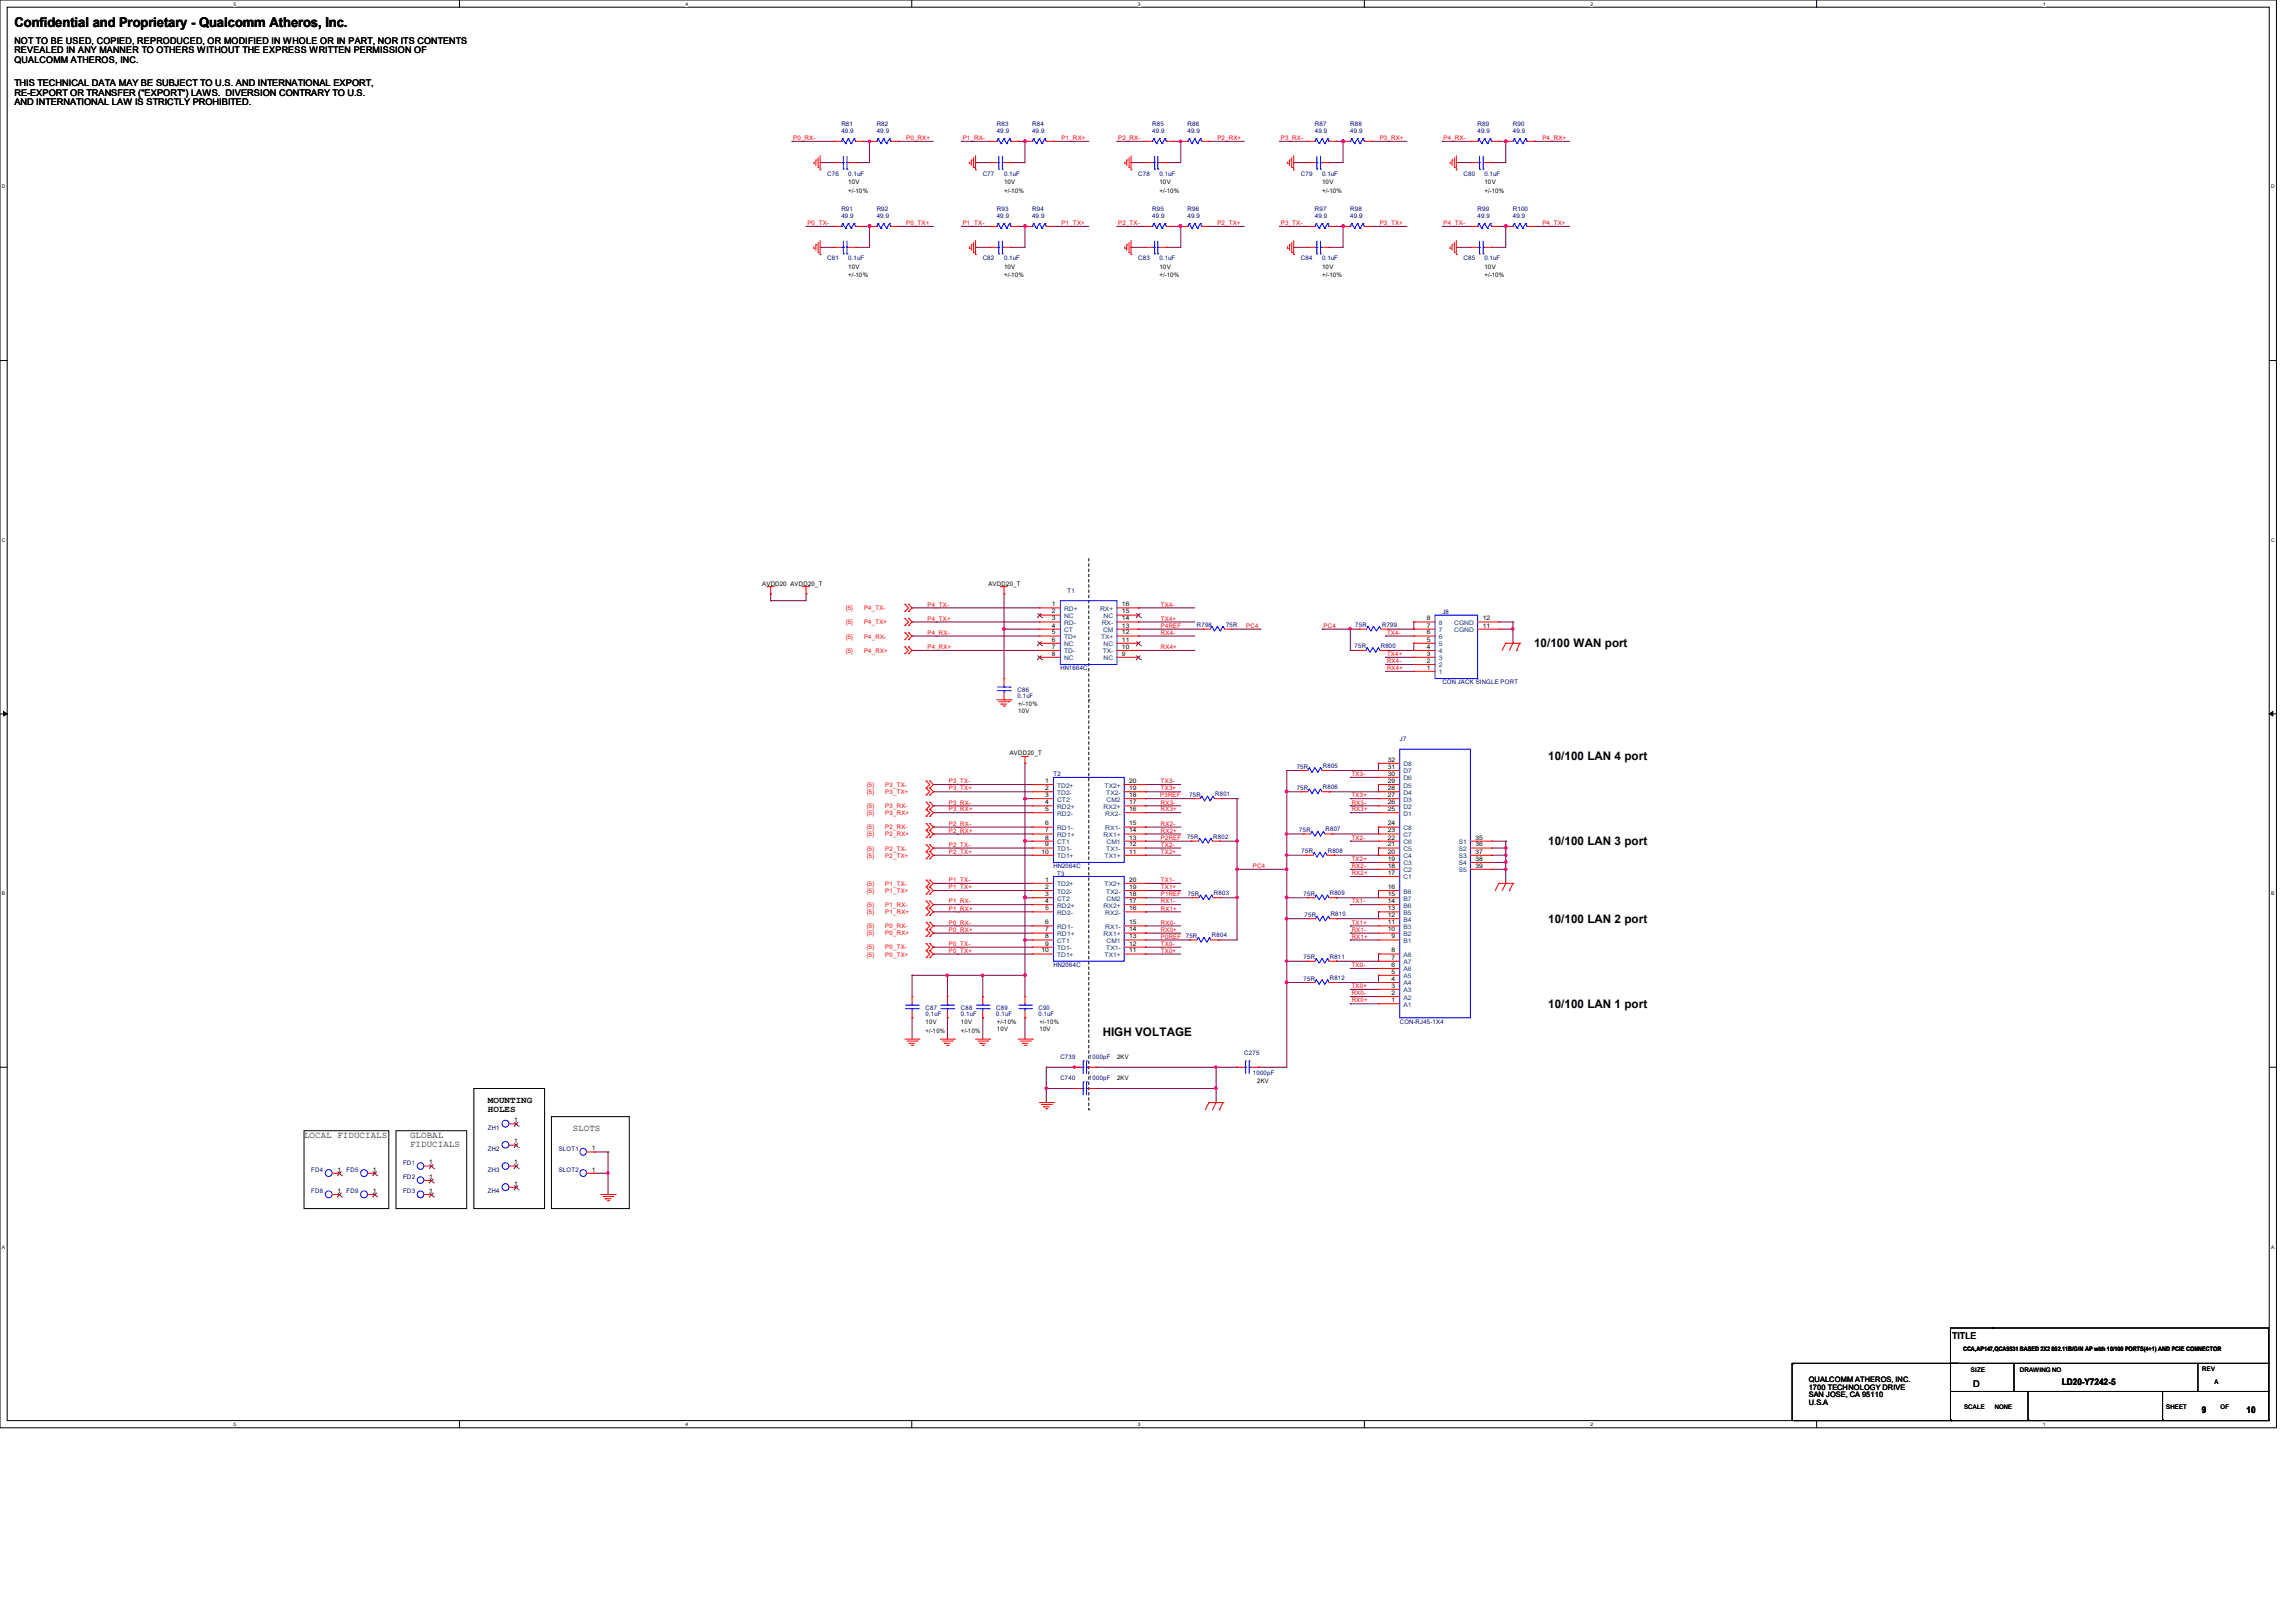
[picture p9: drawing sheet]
<svg xmlns="http://www.w3.org/2000/svg" width="297mm" height="210mm" viewBox="0 0 297 210" stroke-linecap="round" stroke-linejoin="round" font-family="sans-serif">
<defs><g id="words">
<text font-size="1.7" x="1.9" y="3.5">Confidential and Proprietary - Qualcomm Atheros, Inc.</text>
<g font-size="1.5">
<text x="198.5" y="83.7">10/100 WAN port</text>
<text x="200.3" y="98.4">10/100 LAN 4 port</text>
<text x="200.3" y="109.3">10/100 LAN 3 port</text>
<text x="200.3" y="119.4">10/100 LAN 2 port</text>
<text x="200.3" y="130.4">10/100 LAN 1 port</text>
<text x="142.7" y="134">HIGH VOLTAGE</text>
</g>
<g font-size="1.2">
<text x="1.9" y="5.7">NOT TO BE USED, COPIED, REPRODUCED, OR MODIFIED IN WHOLE OR IN PART, NOR ITS CONTENTS</text>
<text x="1.9" y="6.9">REVEALED IN ANY MANNER TO OTHERS WITHOUT THE EXPRESS WRITTEN PERMISSION OF</text>
<text x="1.9" y="8.1">QUALCOMM ATHEROS, INC.</text>
<text x="1.9" y="11.2">THIS TECHNICAL DATA MAY BE SUBJECT TO U.S. AND INTERNATIONAL EXPORT,</text>
<text x="1.9" y="12.4">RE-EXPORT OR TRANSFER (&quot;EXPORT&quot;) LAWS. DIVERSION CONTRARY TO U.S.</text>
<text x="1.9" y="13.6">AND INTERNATIONAL LAW IS STRICTLY PROHIBITED.</text>
<text x="63.1" y="142.7">MOUNTING</text>
<text x="63.1" y="143.9">HOLES</text>
<text x="39.3" y="147.3">LOCAL FIDUCIALS</text>
<text x="53" y="147.3">GLOBAL</text>
<text x="53" y="148.5">FIDUCIALS</text>
<text x="74.1" y="146.4">SLOTS</text>
<text x="252.5" y="173.3">TITLE</text>
<text x="255.2" y="179.4">D</text>
<text x="266.7" y="179.2">LD20-Y7242-5</text>
<text x="284.8" y="182.8">9</text>
<text x="290.6" y="182.8">10</text>
</g>
<g font-size="1">
<text x="234" y="178.8">QUALCOMM ATHEROS, INC.</text>
<text x="234" y="179.8">1700 TECHNOLOGY DRIVE</text>
<text x="234" y="180.8">SAN JOSE, CA 95110</text>
<text x="234" y="181.8">U.S.A</text>
</g>
<g font-size=".8" fill="#000080">
<text x="108.8" y="16.3">R81</text>
<text x="108.8" y="17.2">49.9</text>
<text x="113.4" y="16.3">R82</text>
<text x="113.4" y="17.2">49.9</text>
<text x="128.9" y="16.3">R83</text>
<text x="128.9" y="17.2">49.9</text>
<text x="133.5" y="16.3">R84</text>
<text x="133.5" y="17.2">49.9</text>
<text x="149.1" y="16.3">R85</text>
<text x="149.1" y="17.2">49.9</text>
<text x="153.6" y="16.3">R86</text>
<text x="153.6" y="17.2">49.9</text>
<text x="170.1" y="16.3">R87</text>
<text x="170.1" y="17.2">49.9</text>
<text x="174.7" y="16.3">R88</text>
<text x="174.7" y="17.2">49.9</text>
<text x="191.1" y="16.3">R89</text>
<text x="191.1" y="17.2">49.9</text>
<text x="195.7" y="16.3">R90</text>
<text x="195.7" y="17.2">49.9</text>
<text x="107" y="22.7">C76</text>
<text x="109.7" y="22.7">0.1uF</text>
<text x="127.1" y="22.7">C77</text>
<text x="129.9" y="22.7">0.1uF</text>
<text x="147.2" y="22.7">C78</text>
<text x="150" y="22.7">0.1uF</text>
<text x="168.3" y="22.7">C79</text>
<text x="171" y="22.7">0.1uF</text>
<text x="189.3" y="22.7">C80</text>
<text x="192" y="22.7">0.1uF</text>
<text x="108.8" y="27.3">R91</text>
<text x="108.8" y="28.2">49.9</text>
<text x="113.4" y="27.3">R92</text>
<text x="113.4" y="28.2">49.9</text>
<text x="128.9" y="27.3">R93</text>
<text x="128.9" y="28.2">49.9</text>
<text x="133.5" y="27.3">R94</text>
<text x="133.5" y="28.2">49.9</text>
<text x="149.1" y="27.3">R95</text>
<text x="149.1" y="28.2">49.9</text>
<text x="153.6" y="27.3">R96</text>
<text x="153.6" y="28.2">49.9</text>
<text x="170.1" y="27.3">R97</text>
<text x="170.1" y="28.2">49.9</text>
<text x="174.7" y="27.3">R98</text>
<text x="174.7" y="28.2">49.9</text>
<text x="191.1" y="27.3">R99</text>
<text x="191.1" y="28.2">49.9</text>
<text x="195.7" y="27.3">R100</text>
<text x="195.7" y="28.2">49.9</text>
<text x="107" y="33.7">C81</text>
<text x="109.7" y="33.7">0.1uF</text>
<text x="127.1" y="33.7">C82</text>
<text x="129.9" y="33.7">0.1uF</text>
<text x="147.2" y="33.7">C83</text>
<text x="150" y="33.7">0.1uF</text>
<text x="168.3" y="33.7">C84</text>
<text x="171" y="33.7">0.1uF</text>
<text x="189.3" y="33.7">C85</text>
<text x="192" y="33.7">0.1uF</text>
<text x="138.1" y="76.7">T1</text>
<text x="154.8" y="81.1">R798</text>
<text x="158.6" y="81.2">75R</text>
<text x="175.2" y="83.9">75R</text>
<text x="175.3" y="81.1">75R</text>
<text x="178.6" y="83.8">R800</text>
<text x="178.8" y="81.2">R799</text>
<text x="186.6" y="79.4">J8</text>
<text x="131.6" y="89.5">C86</text>
<text x="137.2" y="86.7">HN1664C</text>
<text x="186.6" y="88.6">CON JACK SINGLE PORT</text>
<text x="131.6" y="90.3">0.1uF</text>
<text x="181.1" y="95.9">J7</text>
<text x="136.3" y="100.5">T2</text>
<text x="167.7" y="99.4">75R</text>
<text x="171.1" y="99.4">R805</text>
<text x="153.8" y="103.1">75R</text>
<text x="157.2" y="103">R801</text>
<text x="167.7" y="102.2">75R</text>
<text x="168.1" y="107.7">75R</text>
<text x="171.1" y="102.1">R806</text>
<text x="171.5" y="107.6">R807</text>
<text x="136.3" y="112.4">HN2064C</text>
<text x="136.7" y="113.3">T3</text>
<text x="153.6" y="108.6">75R</text>
<text x="156.9" y="108.5">R802</text>
<text x="168.4" y="110.4">75R</text>
<text x="171.8" y="110.3">R808</text>
<text x="153.6" y="115.9">75R</text>
<text x="157" y="115.8">R803</text>
<text x="168.6" y="115.9">75R</text>
<text x="168.8" y="118.7">75R</text>
<text x="172" y="115.8">R809</text>
<text x="172.1" y="118.5">R810</text>
<text x="136.3" y="125.1">HN2064C</text>
<text x="153.4" y="121.4">75R</text>
<text x="156.8" y="121.3">R804</text>
<text x="168.6" y="124.1">75R</text>
<text x="172" y="124">R811</text>
<text x="119.7" y="130.6">C87</text>
<text x="119.7" y="131.4">0.1uF</text>
<text x="124.3" y="130.6">C88</text>
<text x="124.3" y="131.4">0.1uF</text>
<text x="128.9" y="130.6">C89</text>
<text x="128.9" y="131.4">0.1uF</text>
<text x="134.3" y="130.6">C90</text>
<text x="134.3" y="131.4">0.1uF</text>
<text x="168.6" y="126.9">75R</text>
<text x="172" y="126.8">R812</text>
<text x="137.2" y="137">C739</text>
<text x="140.9" y="137">1000pF</text>
<text x="161" y="136.6">C275</text>
<text x="181.1" y="132.5">CON-RJ45-1X4</text>
<text x="137.2" y="139.8">C740</text>
<text x="140.9" y="139.8">1000pF</text>
<text x="162.1" y="139.1">1000pF</text>
<text x="63.1" y="148.9">ZH2</text>
<text x="63.1" y="146.2">ZH1</text>
<text x="72.3" y="148.9">SLOT1</text>
<text x="40.3" y="151.6">FD4</text>
<text x="40.3" y="154.4">FD8</text>
<text x="44.8" y="151.6">FD5</text>
<text x="44.8" y="154.4">FD9</text>
<text x="52.2" y="152.6">FD2</text>
<text x="52.2" y="154.4">FD3</text>
<text x="52.2" y="150.7">FD1</text>
<text x="63.1" y="154.4">ZH4</text>
<text x="63.1" y="151.6">ZH3</text>
<text x="72.3" y="151.6">SLOT2</text>
</g>
<g font-size=".8" fill="#f00">
<text x="102.6" y="18.1">P0_RX-</text>
<text x="117.2" y="18.1">P0_RX+</text>
<text x="124.5" y="18.1">P1_RX-</text>
<text x="137.3" y="18.1">P1_RX+</text>
<text x="144.7" y="18.1">P2_RX-</text>
<text x="157.5" y="18.1">P2_RX+</text>
<text x="165.7" y="18.1">P3_RX-</text>
<text x="178.5" y="18.1">P3_RX+</text>
<text x="186.7" y="18.1">P4_RX-</text>
<text x="199.5" y="18.1">P4_RX+</text>
<text x="104.4" y="29.1">P0_TX-</text>
<text x="117.2" y="29.1">P0_TX+</text>
<text x="124.5" y="29.1">P1_TX-</text>
<text x="137.3" y="29.1">P1_TX+</text>
<text x="144.7" y="29.1">P2_TX-</text>
<text x="157.5" y="29.1">P2_TX+</text>
<text x="165.7" y="29.1">P3_TX-</text>
<text x="178.5" y="29.1">P3_TX+</text>
<text x="186.7" y="29.1">P4_TX-</text>
<text x="199.5" y="29.1">P4_TX+</text>
<text x="109.4" y="82.6">{5}</text>
<text x="109.4" y="79">{5}</text>
<text x="109.4" y="80.8">{5}</text>
<text x="111.8" y="82.6">P4_RX-</text>
<text x="111.8" y="79">P4_TX-</text>
<text x="111.8" y="80.8">P4_TX+</text>
<text x="120" y="84">P4_RX+</text>
<text x="120" y="82.1">P4_RX-</text>
<text x="120" y="78.5">P4_TX-</text>
<text x="120" y="80.3">P4_TX+</text>
<text x="150.2" y="80.3">TX4+</text>
<text x="150.2" y="82.1">RX4-</text>
<text x="150.2" y="81.2">P4REF</text>
<text x="150.2" y="78.5">TX4-</text>
<text x="150.2" y="84">RX4+</text>
<text x="161.2" y="81.2">PC4</text>
<text x="171.2" y="81.2">PC4</text>
<text x="179.4" y="82.1">TX4-</text>
<text x="109.4" y="84.5">{5}</text>
<text x="111.8" y="84.5">P4_RX+</text>
<text x="179.4" y="86.7">RX4+</text>
<text x="179.4" y="85.8">RX4-</text>
<text x="179.4" y="84.9">TX4+</text>
<text x="112.1" y="101.8">{5}</text>
<text x="114.5" y="101.8">P3_TX-</text>
<text x="122.7" y="101.3">P3_TX-</text>
<text x="150.2" y="101.3">TX3-</text>
<text x="174.8" y="100.4">TX3-</text>
<text x="112.1" y="105.5">{5}</text>
<text x="112.1" y="102.7">{5}</text>
<text x="112.1" y="107.3">{5}</text>
<text x="112.1" y="104.6">{5}</text>
<text x="114.5" y="105.5">P3_RX+</text>
<text x="114.5" y="102.7">P3_TX+</text>
<text x="114.5" y="107.3">P2_RX-</text>
<text x="114.5" y="104.6">P3_RX-</text>
<text x="122.7" y="106.8">P2_RX-</text>
<text x="122.7" y="104.1">P3_RX-</text>
<text x="122.7" y="105">P3_RX+</text>
<text x="122.7" y="102.3">P3_TX+</text>
<text x="122.7" y="107.7">P2_RX+</text>
<text x="150.1" y="103.2">P3REF</text>
<text x="150.2" y="104.1">RX3-</text>
<text x="150.2" y="102.3">TX3+</text>
<text x="150.2" y="105">RX3+</text>
<text x="150.2" y="106.8">RX2-</text>
<text x="150.2" y="107.7">RX2+</text>
<text x="174.8" y="103.2">TX3+</text>
<text x="174.8" y="105">RX3+</text>
<text x="174.8" y="104.1">RX3-</text>
<text x="112.1" y="108.2">{5}</text>
<text x="112.1" y="111">{5}</text>
<text x="112.1" y="110.1">{5}</text>
<text x="114.5" y="108.2">P2_RX+</text>
<text x="114.5" y="111">P2_TX+</text>
<text x="114.5" y="110.1">P2_TX-</text>
<text x="122.7" y="110.5">P2_TX+</text>
<text x="122.7" y="109.6">P2_TX-</text>
<text x="150.2" y="108.7">P2REF</text>
<text x="150.2" y="109.6">TX2-</text>
<text x="150.2" y="110.5">TX2+</text>
<text x="162.1" y="112.3">PC4</text>
<text x="174.8" y="108.7">TX2-</text>
<text x="174.8" y="113.2">RX2+</text>
<text x="174.8" y="112.3">RX2-</text>
<text x="174.8" y="111.4">TX2+</text>
<text x="112.1" y="117.3">{5}</text>
<text x="112.1" y="118.3">{5}</text>
<text x="112.1" y="115.5">{5}</text>
<text x="112.1" y="114.6">{5}</text>
<text x="114.5" y="117.3">P1_RX-</text>
<text x="114.5" y="118.3">P1_RX+</text>
<text x="114.5" y="115.5">P1_TX+</text>
<text x="114.5" y="114.6">P1_TX-</text>
<text x="122.7" y="116.9">P1_RX-</text>
<text x="122.7" y="119.6">P0_RX-</text>
<text x="122.7" y="117.8">P1_RX+</text>
<text x="122.7" y="115.1">P1_TX+</text>
<text x="122.7" y="114.1">P1_TX-</text>
<text x="150.2" y="116">P1REF</text>
<text x="150.2" y="114.1">TX1-</text>
<text x="150.2" y="119.6">RX0-</text>
<text x="150.2" y="117.8">RX1+</text>
<text x="150.2" y="115.1">TX1+</text>
<text x="150.2" y="116.9">RX1-</text>
<text x="174.8" y="119.6">TX1+</text>
<text x="174.8" y="116.9">TX1-</text>
<text x="112.1" y="121">{5}</text>
<text x="112.1" y="120.1">{5}</text>
<text x="112.1" y="122.9">{5}</text>
<text x="112.1" y="123.8">{5}</text>
<text x="114.5" y="121">P0_RX+</text>
<text x="114.5" y="120.1">P0_RX-</text>
<text x="114.5" y="122.9">P0_TX-</text>
<text x="114.5" y="123.8">P0_TX+</text>
<text x="122.7" y="120.6">P0_RX+</text>
<text x="122.7" y="123.3">P0_TX+</text>
<text x="122.7" y="122.4">P0_TX-</text>
<text x="150.2" y="121.5">P0REF</text>
<text x="150.2" y="120.6">RX0+</text>
<text x="150.2" y="123.3">TX0+</text>
<text x="150.2" y="122.4">TX0-</text>
<text x="174.8" y="121.5">RX1+</text>
<text x="174.8" y="120.6">RX1-</text>
<text x="174.8" y="125.1">TX0-</text>
<text x="174.8" y="128.8">RX0-</text>
<text x="174.8" y="127.8">TX0+</text>
<text x="174.8" y="129.7">RX0+</text>
</g>
<g font-size=".8">
<text x="109.7" y="23.8">10V</text>
<text x="129.9" y="23.8">10V</text>
<text x="150" y="23.8">10V</text>
<text x="171" y="23.8">10V</text>
<text x="192" y="23.8">10V</text>
<text x="109.7" y="24.9">+/-10%</text>
<text x="129.9" y="24.9">+/-10%</text>
<text x="150" y="24.9">+/-10%</text>
<text x="171" y="24.9">+/-10%</text>
<text x="192" y="24.9">+/-10%</text>
<text x="109.7" y="35.9">+/-10%</text>
<text x="109.7" y="34.8">10V</text>
<text x="129.9" y="35.9">+/-10%</text>
<text x="129.9" y="34.8">10V</text>
<text x="150" y="35.9">+/-10%</text>
<text x="150" y="34.8">10V</text>
<text x="171" y="35.9">+/-10%</text>
<text x="171" y="34.8">10V</text>
<text x="192" y="35.9">+/-10%</text>
<text x="192" y="34.8">10V</text>
<text x="98.6" y="75.8">AVDD20 AVDD20_T</text>
<text x="127.9" y="75.8">AVDD20_T</text>
<text x="136.1" y="78.4">1</text>
<text x="136.1" y="79.4">2</text>
<text x="136.1" y="80.3">3</text>
<text x="136.1" y="81.2">4</text>
<text x="136.1" y="82.1">5</text>
<text x="136.1" y="83">6</text>
<text x="136.1" y="83.9">7</text>
<text x="145.1" y="78.4">16</text>
<text x="145.1" y="79.4">15</text>
<text x="145.1" y="80.3">14</text>
<text x="145.1" y="81.2">13</text>
<text x="145.1" y="82.1">12</text>
<text x="145.1" y="83">11</text>
<text x="145.1" y="83.9">10</text>
<text x="184.6" y="83.9">4</text>
<text x="184.6" y="83">5</text>
<text x="184.6" y="82.1">6</text>
<text x="184.6" y="81.2">7</text>
<text x="184.6" y="80.3">8</text>
<text x="191.8" y="81.2">11</text>
<text x="191.8" y="80.3">12</text>
<text x="136.1" y="84.8">8</text>
<text x="145.1" y="84.8">9</text>
<text x="184.6" y="86.7">1</text>
<text x="184.6" y="85.8">2</text>
<text x="184.6" y="84.8">3</text>
<text x="131.7" y="92.2">10V</text>
<text x="131.7" y="91.3">+/-10%</text>
<text x="130.6" y="97.7">AVDD20_T</text>
<text x="135.2" y="101.3">1</text>
<text x="146.1" y="101.3">20</text>
<text x="179.5" y="101.3">29</text>
<text x="179.5" y="100.4">30</text>
<text x="179.5" y="99.5">31</text>
<text x="179.5" y="98.6">32</text>
<text x="135.2" y="107.7">7</text>
<text x="135.2" y="106.8">6</text>
<text x="135.2" y="104.9">5</text>
<text x="135.2" y="103.1">3</text>
<text x="135.2" y="104.1">4</text>
<text x="135.2" y="102.2">2</text>
<text x="146.1" y="102.2">19</text>
<text x="146.1" y="106.8">15</text>
<text x="146.1" y="107.7">14</text>
<text x="146.1" y="104.9">16</text>
<text x="146.1" y="103.1">18</text>
<text x="146.1" y="104.1">17</text>
<text x="179.5" y="107.7">23</text>
<text x="179.5" y="106.8">24</text>
<text x="179.5" y="104.9">25</text>
<text x="179.5" y="104.1">26</text>
<text x="179.5" y="103.1">27</text>
<text x="179.5" y="102.2">28</text>
<text x="134.7" y="110.4">10</text>
<text x="135.2" y="109.5">9</text>
<text x="135.2" y="108.6">8</text>
<text x="146.1" y="108.6">13</text>
<text x="146.1" y="110.4">11</text>
<text x="146.1" y="109.5">12</text>
<text x="179.5" y="113.2">17</text>
<text x="179.5" y="112.3">18</text>
<text x="179.5" y="111.4">19</text>
<text x="179.5" y="110.4">20</text>
<text x="179.5" y="109.5">21</text>
<text x="179.5" y="108.6">22</text>
<text x="190.9" y="108.6">35</text>
<text x="190.9" y="109.5">36</text>
<text x="190.9" y="110.4">37</text>
<text x="190.9" y="111.4">38</text>
<text x="190.9" y="112.3">39</text>
<text x="135.2" y="119.6">6</text>
<text x="135.2" y="117.8">5</text>
<text x="135.2" y="116">3</text>
<text x="135.2" y="116.8">4</text>
<text x="135.2" y="115">2</text>
<text x="135.2" y="114.1">1</text>
<text x="146.1" y="115">19</text>
<text x="146.1" y="119.6">15</text>
<text x="146.1" y="114.1">20</text>
<text x="146.1" y="117.8">16</text>
<text x="146.1" y="116">18</text>
<text x="146.1" y="116.8">17</text>
<text x="179.5" y="119.6">11</text>
<text x="179.5" y="118.7">12</text>
<text x="179.5" y="117.8">13</text>
<text x="179.5" y="116.8">14</text>
<text x="179.5" y="116">15</text>
<text x="179.5" y="115">16</text>
<text x="134.7" y="123.2">10</text>
<text x="135.2" y="122.3">9</text>
<text x="135.2" y="120.5">7</text>
<text x="135.2" y="121.4">8</text>
<text x="146.1" y="121.4">13</text>
<text x="146.1" y="123.2">11</text>
<text x="146.1" y="122.3">12</text>
<text x="146.1" y="120.5">14</text>
<text x="179.5" y="120.5">10</text>
<text x="180" y="126">5</text>
<text x="180" y="125.1">6</text>
<text x="180" y="124.2">7</text>
<text x="180" y="123.2">8</text>
<text x="180" y="121.4">9</text>
<text x="180" y="129.7">1</text>
<text x="180" y="128.7">2</text>
<text x="180" y="127.8">3</text>
<text x="180" y="126.9">4</text>
<text x="119.7" y="132.5">10V</text>
<text x="119.7" y="133.6">+/-10%</text>
<text x="124.3" y="132.5">10V</text>
<text x="124.3" y="133.6">+/-10%</text>
<text x="129" y="133.4">10V</text>
<text x="129" y="132.5">+/-10%</text>
<text x="134.5" y="133.4">10V</text>
<text x="134.5" y="132.5">+/-10%</text>
<text x="144.5" y="137">2KV</text>
<text x="144.5" y="139.8">2KV</text>
<text x="162.6" y="140.1">2KV</text>
<text x="66.5" y="148">1</text>
<text x="66.5" y="145.2">1</text>
<text x="76.5" y="148.8">1</text>
<text x="43.7" y="151.6">1</text>
<text x="43.7" y="154.3">1</text>
<text x="48.2" y="151.6">1</text>
<text x="48.2" y="154.3">1</text>
<text x="55.5" y="152.5">1</text>
<text x="55.5" y="154.3">1</text>
<text x="55.5" y="150.7">1</text>
<text x="66.5" y="153.4">1</text>
<text x="66.5" y="150.7">1</text>
<text x="76.5" y="151.6">1</text>
<text x="253.9" y="174.8">CCA,AP147,QCA9531 BASED 2X2 802.11B/G/N AP with 10/100 PORTS(4+1) AND PCIE CONNECTOR</text>
<text x="254.9" y="177.5">SIZE</text>
<text x="261.3" y="177.5">DRAWING NO</text>
<text x="284.9" y="177.3">REV</text>
<text x="286.4" y="179.1">A</text>
<text x="254.1" y="182.3">SCALE</text>
<text x="258" y="182.3">NONE</text>
<text x="280.2" y="182.3">SHEET</text>
<text x="287.2" y="182.4">OF</text>
</g>
<g font-size=".8" fill="#004080">
<text x="137.6" y="79">RD+</text>
<text x="137.6" y="80">NC</text>
<text x="137.6" y="80.9">RD-</text>
<text x="137.6" y="81.8">CT</text>
<text x="137.6" y="82.7">TD+</text>
<text x="137.6" y="83.6">NC</text>
<text x="142.3" y="79">RX+</text>
<text x="142.4" y="82.7">TX+</text>
<text x="142.5" y="80.9">RX-</text>
<text x="142.7" y="81.8">CM</text>
<text x="142.8" y="80">NC</text>
<text x="142.8" y="83.6">NC</text>
<text x="186.1" y="83.6">5</text>
<text x="186.1" y="82.7">6</text>
<text x="186.1" y="81.8">7</text>
<text x="186.1" y="80.9">8</text>
<text x="188.1" y="81.8">CGND</text>
<text x="188.1" y="80.9">CGND</text>
<text x="137.6" y="84.5">TD-</text>
<text x="137.6" y="85.4">NC</text>
<text x="142.6" y="84.5">TX-</text>
<text x="142.8" y="85.4">NC</text>
<text x="186.1" y="87.2">1</text>
<text x="186.1" y="86.4">2</text>
<text x="186.1" y="85.4">3</text>
<text x="186.1" y="84.5">4</text>
<text x="136.8" y="101.9">TD2+</text>
<text x="142.9" y="101.9">TX2+</text>
<text x="181.5" y="101.9">D5</text>
<text x="181.5" y="101">D6</text>
<text x="181.5" y="100.1">D7</text>
<text x="181.5" y="99.1">D8</text>
<text x="136.8" y="107.4">RD1-</text>
<text x="136.8" y="105.5">RD2-</text>
<text x="136.8" y="103.7">CT2</text>
<text x="136.8" y="104.6">RD2+</text>
<text x="136.8" y="102.8">TD2-</text>
<text x="142.8" y="104.6">RX2+</text>
<text x="143" y="107.4">RX1-</text>
<text x="143" y="105.5">RX2-</text>
<text x="143.1" y="102.8">TX2-</text>
<text x="143.1" y="103.7">CM2</text>
<text x="181.5" y="107.4">C8</text>
<text x="181.5" y="105.5">D1</text>
<text x="181.5" y="104.6">D2</text>
<text x="181.5" y="103.7">D3</text>
<text x="181.5" y="102.8">D4</text>
<text x="136.8" y="111">TD1+</text>
<text x="136.8" y="110.1">TD1-</text>
<text x="136.8" y="108.3">RD1+</text>
<text x="136.8" y="109.2">CT1</text>
<text x="142.8" y="108.3">RX1+</text>
<text x="142.9" y="111">TX1+</text>
<text x="143.1" y="110.1">TX1-</text>
<text x="143.1" y="109.2">CM1</text>
<text x="181.5" y="113.8">C1</text>
<text x="181.5" y="112.9">C2</text>
<text x="181.5" y="112">C3</text>
<text x="181.5" y="111">C4</text>
<text x="181.5" y="110.1">C5</text>
<text x="181.5" y="109.2">C6</text>
<text x="181.5" y="108.3">C7</text>
<text x="188.7" y="109.2">S1</text>
<text x="188.7" y="110.1">S2</text>
<text x="188.7" y="111">S3</text>
<text x="188.7" y="112">S4</text>
<text x="188.7" y="112.9">S5</text>
<text x="136.8" y="118.4">RD2-</text>
<text x="136.8" y="116.5">CT2</text>
<text x="136.8" y="117.4">RD2+</text>
<text x="136.8" y="115.6">TD2-</text>
<text x="136.8" y="114.7">TD2+</text>
<text x="142.8" y="117.4">RX2+</text>
<text x="142.9" y="114.7">TX2+</text>
<text x="143" y="118.4">RX2-</text>
<text x="143.1" y="115.6">TX2-</text>
<text x="143.1" y="116.5">CM2</text>
<text x="181.5" y="119.3">B4</text>
<text x="181.5" y="118.4">B5</text>
<text x="181.5" y="117.4">B6</text>
<text x="181.5" y="116.5">B7</text>
<text x="181.5" y="115.6">B8</text>
<text x="136.8" y="123.8">TD1+</text>
<text x="136.8" y="122.9">TD1-</text>
<text x="136.8" y="121.1">RD1+</text>
<text x="136.8" y="122">CT1</text>
<text x="136.8" y="120.2">RD1-</text>
<text x="142.8" y="121.1">RX1+</text>
<text x="142.9" y="123.8">TX1+</text>
<text x="143" y="120.2">RX1-</text>
<text x="143.1" y="122.9">TX1-</text>
<text x="143.1" y="122">CM1</text>
<text x="181.5" y="125.7">A6</text>
<text x="181.5" y="124.8">A7</text>
<text x="181.5" y="123.8">A8</text>
<text x="181.5" y="122">B1</text>
<text x="181.5" y="121.1">B2</text>
<text x="181.5" y="120.2">B3</text>
<text x="181.5" y="130.3">A1</text>
<text x="181.5" y="129.3">A2</text>
<text x="181.5" y="128.4">A3</text>
<text x="181.5" y="127.5">A4</text>
<text x="181.5" y="126.6">A5</text>
</g>
<g font-size=".6">
<text x="30.2" y=".7">5</text>
<text x="88.7" y=".7">4</text>
<text x="147.2" y=".7">3</text>
<text x="205.7" y=".7">2</text>
<text x="264.2" y=".7">1</text>
<text x=".3" y="24.4">D</text>
<text x="293.8" y="24.4">D</text>
<text x=".3" y="70.1">C</text>
<text x="293.8" y="70.1">C</text>
<text x=".3" y="115.8">B</text>
<text x="293.8" y="115.8">B</text>
<text x=".3" y="161.5">A</text>
<text x="293.8" y="161.5">A</text>
<text x="30.2" y="184.5">5</text>
<text x="88.7" y="184.5">4</text>
<text x="147.2" y="184.5">3</text>
<text x="205.7" y="184.5">2</text>
<text x="264.2" y="184.5">1</text>
</g>
</g></defs>
<path d="M0 0h294.5v184.7h-294.5zM.9 .9h292.6v182.9h-292.6z" fill="none" stroke="#000" stroke-width=".13"/>
<g fill="#fff">
<path d="M30.2 .1h.3v.7h-.3z"/>
<path d="M30.2 183.9h.3v.8h-.3z"/>
</g>
<path d="M59.4 0v.9M59.4 183.8v.9" fill="none" stroke="#000" stroke-width=".13"/>
<g fill="#fff">
<path d="M88.7 .1h.3v.7h-.3z"/>
<path d="M88.7 183.9h.3v.8h-.3z"/>
</g>
<path d="M117.9 0v.9M117.9 183.8v.9" fill="none" stroke="#000" stroke-width=".13"/>
<g fill="#fff">
<path d="M147.2 .1h.3v.7h-.3z"/>
<path d="M147.2 183.9h.3v.8h-.3z"/>
</g>
<path d="M176.5 0v.9M176.5 183.8v.9" fill="none" stroke="#000" stroke-width=".13"/>
<g fill="#fff">
<path d="M205.7 .1h.4v.7h-.4z"/>
<path d="M205.7 183.9h.4v.8h-.4z"/>
</g>
<path d="M235 0v.9M235 183.8v.9" fill="none" stroke="#000" stroke-width=".13"/>
<g fill="#fff">
<path d="M264.2 .1h.4v.7h-.4z"/>
<path d="M264.2 183.9h.4v.8h-.4z"/>
<path d="M.3 23.8h.4v.7h-.4z"/>
<path d="M293.8 23.8h.5v.7h-.5z"/>
<path d="M.3 69.5h.4v.7h-.4z"/>
<path d="M293.8 69.5h.5v.7h-.5z"/>
</g>
<path d="M0 46.7h.9M293.5 46.7h1" fill="none" stroke="#000" stroke-width=".13"/>
<g fill="#fff">
<path d="M.3 115.2h.4v.8h-.4z"/>
<path d="M293.8 115.2h.4v.8h-.4z"/>
</g>
<path d="M0 92.4h.9M293.5 92.4h1" fill="none" stroke="#000" stroke-width=".13"/>
<path d="M.5 92.1l.4 .3-.4 .2zM293.5 92.4l.5-.3v.5z" fill="#000" stroke="#000" stroke-width=".13"/>
<g fill="#fff">
<path d="M.3 161h.3v.7h-.3z"/>
<path d="M293.8 161h.4v.7h-.4z"/>
</g>
<g fill="none" stroke="#000" stroke-width=".13">
<path d="M0 138.1h.9M293.5 138.1h1M39.3 146.3h11v10.1h-11zM51.2 146.3h9.2v10.1h-9.2zM61.3 140.8h9.1v15.6h-9.1zM71.3 144.5h10.1v11.9h-10.1zM231.8 176.5h.1M231.8 176.4h61.7M231.8 176.5v7.3M253.2 176.4h.1M257.8 171.8h.1M260.5 176.4v3.6"/>
<path d="M284.3 176.4v3.6M293.5 176.4h.1M232.1 183.8h.1M232.1 183.8h61.4M252.3 183.7h.1M252.3 183.7v-11.9h41.2v11.9M252.3 180h41.2M252.4 183.8h.1M260.5 180h.1M262.3 183.7h.1M262.3 180v3.7M279.7 183.7h.1"/>
<path d="M279.7 180v3.7M284.3 180h.1M293.5 183.7h.1M293.5 180h.1"/>
</g>
<path d="M140.8 72.3v18.3M140.8 90.6v53M140.8 90.6h.1M140.8 143.6h.1" fill="none" stroke="#000" stroke-width=".13" stroke-dasharray=".3"/>
<g fill="none" stroke="#800040" stroke-width=".13">
<path d="M102.4 18.3h.1M102.4 18.3h5.5M111.6 18.3h.1M111.6 18.3h.9M112.5 18.3h.1M112.5 18.3v2.7h-1.8M116.2 18.3h.1M116.2 18.3h4.5M124.4 18.3h.1M124.4 18.3h3.6M131.7 18.3h.1M131.7 18.3h.9"/>
<path d="M132.6 18.3h.1M132.6 18.3v2.7h-1.8M136.3 18.3h.1M136.3 18.3h4.5M144.5 18.3h.1M144.5 18.3h3.7M151.8 18.3h.1M151.8 18.3h.9M152.7 18.3h.1M152.7 18.3v2.7h-1.8M156.4 18.3h.1M156.4 18.3h4.6"/>
<path d="M165.5 18.3h.1M165.5 18.3h3.7M172.8 18.3h.1M172.8 18.3h.9M173.7 18.3h.1M173.7 18.3v2.7h-1.8M177.4 18.3h.1M177.4 18.3h4.6M186.6 18.3h.1M186.6 18.3h3.6M193.9 18.3h.1M193.9 18.3h.9"/>
<path d="M194.8 18.3h.1M194.8 18.3v2.7h-1.8M198.5 18.3h.1M198.5 18.3h4.5M104.3 29.3h.1M104.3 29.3h3.6M106.1 32h.1M106.1 21h.1M106.1 21h1.8M106.1 32h1.8M110.7 21h.1M110.7 32h.1"/>
<path d="M111.6 29.3h.1M111.6 29.3h.9M112.5 29.3h.1M112.5 29.3v2.7h-1.8M116.2 29.3h.1M116.2 29.3h4.5M124.4 29.3h.1M124.4 29.3h3.6M126.2 32h.1M126.2 21h.1M126.2 21h1.8M126.2 32h1.8"/>
<path d="M130.8 32h.1M130.8 21h.1M131.7 29.3h.1M131.7 29.3h.9M132.6 29.3h.1M132.6 29.3v2.7h-1.8M136.3 29.3h.1M136.3 29.3h4.5M144.5 29.3h.1M144.5 29.3h3.7M146.3 21h.1M146.3 32h.1"/>
<path d="M146.3 21h1.9M146.3 32h1.9M150.9 21h.1M150.9 32h.1M151.8 29.3h.1M151.8 29.3h.9M152.7 29.3h.1M152.7 29.3v2.7h-1.8M156.4 29.3h.1M156.4 29.3h4.6M165.5 29.3h.1M165.5 29.3h3.7"/>
<path d="M167.3 21h.1M167.3 32h.1M167.3 21h1.9M167.3 32h1.9M171.9 21h.1M171.9 32h.1M172.8 29.3h.1M172.8 29.3h.9M173.7 29.3h.1M173.7 29.3v2.7h-1.8M177.4 29.3h.1M177.4 29.3h4.6"/>
<path d="M186.6 29.3h.1M186.6 29.3h3.6M188.4 21h.1M188.4 32h.1M188.4 21h1.8M188.4 32h1.8M193 21h.1M193 32h.1M193.9 29.3h.1M193.9 29.3h.9M194.8 29.3h.1M194.8 29.3v2.7h-1.8"/>
<path d="M198.5 29.3h.1M198.5 29.3h4.5M99.7 76.8h.1M99.7 77.7h.1M99.7 76.8v.9M104.3 76.8h.1M104.3 76.8v.9h-4.6M118 78.7h.1M118 78.7h16.5M129.9 76.8h.1M129.9 76.8v11M147.2 78.7h.1"/>
<path d="M147.2 78.7h7.4M118 84.2h.1M118 82.3h.1M118 80.5h.1M118 82.3h16.5M118 80.5h16.5M118 84.2h16.5M129.9 81.4h.1M129.9 81.4h4.6M132.6 98.8h.1M132.6 98.8v30.1M147.2 80.5h.1"/>
<path d="M147.2 82.3h.1M147.2 81.4h.1M147.2 84.2h.1M147.2 82.3h7.4M147.2 80.5h7.4M147.2 81.4h8.5M147.2 84.2h7.4M159.3 81.4h3.7M163 81.4h.1M166.5 99.7h.1M166.5 99.7h1.8M166.5 99.7v38.4h-3.7"/>
<path d="M171 81.4h.1M171 81.4h4.9M171.9 99.7h.1M174.7 81.4h.1M174.7 84.2h.1M174.7 81.4v2.8M174.7 84.2h1.1M178.3 98.8h.1M178.3 98.8v.9h-6.4M179.2 82.3h.1M179.2 86.9h.1M179.2 86h.1"/>
<path d="M179.2 85h.1M179.2 82.3h3.7M179.2 86.9h3.7M179.2 86h3.7M179.2 85h3.7M179.4 84.2h3.5M179.5 81.4h3.4M182.9 80.5h.1M182.9 83.2h.1M182.9 81.4h.1M182.9 84.2h.1M182.9 80.5v.9"/>
<path d="M182.9 83.2v1M193.9 80.5h1.8M193.9 81.4h1.8M195.7 80.5h.1M195.7 81.4h.1M195.7 83.2h.1M195.7 80.5v2.7M120.7 101.5h.1M120.7 107h.1M120.7 117.1h.1M120.7 104.3h.1M120.7 119.8h.1"/>
<path d="M120.7 105.2h.1M120.7 102.4h.1M120.7 107.9h.1M120.7 118h.1M120.7 110.7h.1M120.7 109.7h.1M120.7 115.2h.1M120.7 114.3h.1M120.7 105.2h12.8M120.7 104.3h12.8M120.7 110.7h12.8M120.7 102.4h12.8"/>
<path d="M120.7 107.9h12.8M120.7 119.8h12.8M120.7 117.1h12.8M120.7 101.5h12.8M120.7 107h12.8M120.7 109.7h12.8M120.7 114.3h12.8M120.7 118h12.8M120.7 115.2h12.8M132.6 108.8h.1M132.6 103.3h.1M132.6 116.2h.1"/>
<path d="M132.6 103.3h.9M132.6 116.2h.9M132.6 108.8h.9M148.2 104.3h.1M148.2 103.3h.1M148.2 108.8h.1M148.2 116.2h.1M148.2 101.5h.1M148.2 109.7h.1M148.2 114.3h.1M148.2 119.8h.1M148.2 102.4h.1"/>
<path d="M148.2 118h.1M148.2 115.2h.1M148.2 105.2h.1M148.2 110.7h.1M148.2 107h.1M148.2 107.9h.1M148.2 117.1h.1M148.2 103.3h6.1M148.2 105.2h4.5M148.2 104.3h4.5M148.2 110.7h4.5M148.2 116.2h6"/>
<path d="M148.2 102.4h4.5M148.2 107.9h4.5M148.2 108.8h5.9M148.2 119.8h4.5M148.2 117.1h4.5M148.2 101.5h4.5M148.2 107h4.5M148.2 109.7h4.5M148.2 114.3h4.5M148.2 118h4.5M148.2 115.2h4.5M157.7 108.8h2.3"/>
<path d="M157.9 116.2h2.1M158 103.3h2M160 103.3h.1M160 112.5h.1M160 116.2h.1M160 108.8h.1M160 112.5h6.5M160 103.3v18.3h-2.4M166.5 116.2h.1M166.5 102.4h.1M166.5 107.9h.1M166.5 110.7h.1"/>
<path d="M166.5 112.5h.1M166.5 118.9h.1M166.5 110.7h2.4M166.5 116.2h2.7M166.5 118.9h2.8M166.5 102.4h1.8M166.5 107.9h2.1M171.9 102.4h.1M172.3 107.9h.1M172.6 110.7h.1M172.8 116.2h.1M172.9 118.9h.1"/>
<path d="M174.7 103.3h.1M174.7 105.2h.1M174.7 104.3h.1M174.7 100.6h.1M174.7 108.8h.1M174.7 113.4h.1M174.7 112.5h.1M174.7 111.6h.1M174.7 119.8h.1M174.7 117.1h.1M174.7 103.3h3.6M174.7 105.2h3.6"/>
<path d="M174.7 104.3h3.6M174.7 100.6h3.6M174.7 108.8h3.6M174.7 113.4h3.6M174.7 112.5h3.6M174.7 111.6h3.6M174.7 119.8h3.6M174.7 117.1h3.6M178.3 109.7h.1M178.3 115.2h.1M178.3 118h.1M178.3 101.5h.1"/>
<path d="M178.3 107h.1M178.3 109.7v1h-5.7M178.3 101.5v.9h-6.4M178.3 107v.9h-6M178.3 115.2v1h-5.5M178.3 118v.9h-5.4M193 110.7h1.8M193 108.8h1.8M193 112.5h1.8M193 111.6h1.8M193 109.7h1.8M194.8 111.6h.1"/>
<path d="M194.8 112.5h.1M194.8 114.3h.1M194.8 109.7h.1M194.8 110.7h.1M194.8 108.8h.1M194.8 108.8v5.5M118 126.2h.1M118 131.7h.1M118 126.2h14.6M118 126.2v2.7M118 131.7v2.8M120.7 120.7h.1"/>
<path d="M120.7 123.4h.1M120.7 122.6h.1M120.7 120.7h12.8M120.7 123.4h12.8M120.7 122.6h12.8M122.6 126.2h.1M122.6 131.7h.1M122.6 126.2v2.7M122.6 131.7v2.8M127.1 126.2h.1M127.1 131.7h.1M127.1 126.2v2.7"/>
<path d="M127.1 131.7v2.8M132.6 121.6h.1M132.6 131.7h.1M132.6 126.2h.1M132.6 131.7v2.8M132.6 121.6h.9M135.3 138.1h.1M135.3 138.1h4.4M135.3 138.1v4.6M139.7 138.1h.1M141.7 138.1h.1M141.7 138.1h18.3"/>
<path d="M148.2 121.6h.1M148.2 120.7h.1M148.2 123.4h.1M148.2 122.6h.1M148.2 121.6h5.7M148.2 120.7h4.5M148.2 123.4h4.5M148.2 122.6h4.5M157.3 138.1v4.6M157.6 121.6h.1M160 138.1h.1M162.8 138.1h.1"/>
<path d="M166.5 124.4h.1M166.5 127.1h.1M166.5 124.4h2.7M166.5 127.1h2.7M172.8 124.4h.1M172.8 127.1h.1M174.7 121.6h.1M174.7 120.7h.1M174.7 125.3h.1M174.7 128.9h.1M174.7 128h.1M174.7 129.9h.1"/>
<path d="M174.7 121.6h3.6M174.7 120.7h3.6M174.7 125.3h3.6M174.7 128.9h3.6M174.7 128h3.6M174.7 129.9h3.6M178.3 123.4h.1M178.3 126.2h.1M178.3 123.4v1h-5.5M178.3 126.2v.9h-5.5M76.8 149.1h.1M76.8 151.8h.1"/>
<path d="M76.8 149.1h1.9M76.8 151.8h1.9M78.7 151.8h.1M78.7 149.1h.1M78.7 149.1v5.5M135.3 140.8h.1M135.3 142.7h.1M135.3 140.8h3.7M141.7 140.8h15.6M157.3 140.8h.1M157.3 142.7h.1"/>
</g>
<g fill="#f0f" stroke="#f0f" stroke-width=".13">
<path d="M166.3 110.5h.2v.2h-.2z" fill-rule="evenodd"/>
<path d="M166.3 124.3h.2v.2h-.2z" fill-rule="evenodd"/>
<path d="M138.9 138h.2v.2h-.2z" fill-rule="evenodd"/>
<path d="M194.7 110.5h.2v.2h-.2z" fill-rule="evenodd"/>
<path d="M157.1 138h.3v.2h-.3z" fill-rule="evenodd"/>
<path d="M166.3 110.5h.2v.2h-.2z" fill-rule="evenodd"/>
<path d="M166.3 124.3h.2v.2h-.2z" fill-rule="evenodd"/>
<path d="M138.9 138h.2v.2h-.2z" fill-rule="evenodd"/>
<path d="M194.7 110.5h.2v.2h-.2z" fill-rule="evenodd"/>
<path d="M157.1 138h.3v.2h-.3z" fill-rule="evenodd"/>
<circle cx="194.8" cy="18.3" r=".17"/>
<circle cx="194.8" cy="29.3" r=".17"/>
<circle cx="173.7" cy="18.3" r=".17"/>
<circle cx="173.7" cy="29.3" r=".17"/>
<circle cx="112.5" cy="18.3" r=".17"/>
<circle cx="152.7" cy="18.3" r=".17"/>
<circle cx="132.6" cy="29.3" r=".17"/>
<circle cx="132.6" cy="18.3" r=".17"/>
<circle cx="152.7" cy="29.3" r=".17"/>
<circle cx="112.5" cy="29.3" r=".17"/>
<circle cx="78.6" cy="151.8" r=".15"/>
<circle cx="132.6" cy="116.1" r=".17"/>
<circle cx="132.6" cy="108.8" r=".17"/>
<circle cx="132.6" cy="103.3" r=".17"/>
<circle cx="132.6" cy="126.2" r=".17"/>
<circle cx="127.1" cy="126.2" r=".17"/>
<circle cx="132.6" cy="121.6" r=".17"/>
<circle cx="122.5" cy="126.2" r=".17"/>
<circle cx="129.8" cy="81.4" r=".17"/>
<circle cx="174.6" cy="81.4" r=".16"/>
<circle cx="160" cy="108.8" r=".17"/>
<circle cx="160" cy="116.1" r=".17"/>
<circle cx="160" cy="112.5" r=".17"/>
<circle cx="166.4" cy="112.5" r=".17"/>
<circle cx="166.4" cy="107.9" r=".17"/>
<circle cx="166.4" cy="102.4" r=".17"/>
<circle cx="166.4" cy="118.9" r=".17"/>
<circle cx="166.4" cy="116.1" r=".17"/>
<circle cx="166.4" cy="127.1" r=".17"/>
<circle cx="135.3" cy="140.8" r=".17"/>
<circle cx="195.7" cy="81.4" r=".17"/>
<circle cx="194.8" cy="111.5" r=".17"/>
<circle cx="194.8" cy="112.5" r=".17"/>
<circle cx="194.8" cy="109.7" r=".17"/>
<circle cx="157.3" cy="140.8" r=".17"/>
</g>
<g fill="none" stroke="#f00" stroke-width=".13">
<path d="M107.9 18.3h.1M107.9 18.3h.9M110.7 18.3h.9M111.6 18.3h.1M112.5 18.3h.1M112.5 18.3h.9M115.2 18.3h1M116.2 18.3h.1M128 18.3h.1M128 18.3h.9M130.8 18.3h.9M131.7 18.3h.1"/>
<path d="M132.6 18.3h.1M132.6 18.3h.9M135.3 18.3h1M136.3 18.3h.1M148.2 18.3h.1M148.2 18.3h.9M150.9 18.3h.9M151.8 18.3h.1M152.7 18.3h.1M152.7 18.3h.9M155.4 18.3h1M156.4 18.3h.1"/>
<path d="M169.2 18.3h.1M169.2 18.3h.9M171.9 18.3h.9M172.8 18.3h.1M173.7 18.3h.1M173.7 18.3h1M176.5 18.3h.9M177.4 18.3h.1M190.2 18.3h.1M190.2 18.3h.9M193 18.3h.9M193.9 18.3h.1"/>
<path d="M194.8 18.3h.1M194.8 18.3h.9M197.5 18.3h1M198.5 18.3h.1M105.3 32.1h.1M105.3 21.1h.1M105.3 21v.1M105.3 31.9v.2M105.5 31.7h.1M105.5 20.7h.1M105.5 20.7v.7M105.5 31.7v.7"/>
<path d="M105.8 32.7h.1M105.8 21.7h.1M105.8 20.4v1.3M105.8 31.4v1.3M106.1 32.9h.1M106.1 22h.1M106.1 20.2v1.8M106.1 31.1v1.8M107.9 32h.1M107.9 29.3h.1M107.9 21h.1M107.9 29.3h.9"/>
<path d="M107.9 32h.9M107.9 21h.9M109.7 32h1M109.7 21h1M110.7 32h.1M110.7 21h.1M110.7 29.3h.9M111.6 29.3h.1M112.5 29.3h.1M112.5 29.3h.9M115.2 29.3h1M116.2 29.3h.1"/>
<path d="M125.4 32.1h.1M125.4 21.1h.1M125.4 21v.1M125.4 31.9v.2M125.6 31.7h.1M125.6 20.7h.1M125.6 20.7v.7M125.6 31.7v.7M125.9 32.7h.1M125.9 21.7h.1M125.9 20.4v1.3M125.9 31.4v1.3"/>
<path d="M126.2 32.9h.1M126.2 22h.1M126.2 20.2v1.8M126.2 31.1v1.8M128 32h.1M128 21h.1M128 29.3h.1M128 29.3h.9M128 32h.9M128 21h.9M129.9 32h.9M129.9 21h.9"/>
<path d="M130.8 32h.1M130.8 21h.1M130.8 29.3h.9M131.7 29.3h.1M132.6 29.3h.1M132.6 29.3h.9M135.3 29.3h1M136.3 29.3h.1M145.5 32.1h.1M145.5 21.1h.1M145.5 21v.1M145.5 31.9v.2"/>
<path d="M145.8 31.7h.1M145.8 20.7h.1M145.8 20.7v.7M145.8 31.7v.7M146 32.7h.1M146 21.7h.1M146 20.4v1.3M146 31.4v1.3M146.3 32.9h.1M146.3 22h.1M146.3 20.2v1.8M146.3 31.1v1.8"/>
<path d="M148.2 29.3h.1M148.2 32h.1M148.2 21h.1M148.2 29.3h.9M148.2 32h.9M148.2 21h.9M150 32h.9M150 21h.9M150.9 32h.1M150.9 21h.1M150.9 29.3h.9M151.8 29.3h.1"/>
<path d="M152.7 29.3h.1M152.7 29.3h.9M155.4 29.3h1M156.4 29.3h.1M166.5 32.1h.1M166.5 21.1h.1M166.5 21v.1M166.5 31.9v.2M166.8 31.7h.1M166.8 20.7h.1M166.8 20.7v.7M166.8 31.7v.7"/>
<path d="M167.1 32.7h.1M167.1 21.7h.1M167.1 20.4v1.3M167.1 31.4v1.3M167.3 32.9h.1M167.3 22h.1M167.3 20.2v1.8M167.3 31.1v1.8M169.2 32h.1M169.2 21h.1M169.2 29.3h.1M169.2 29.3h.9"/>
<path d="M169.2 32h.9M169.2 21h.9M171 32h.9M171 21h.9M171.9 32h.1M171.9 21h.1M171.9 29.3h.9M172.8 29.3h.1M173.7 29.3h.1M173.7 29.3h1M176.5 29.3h.9M177.4 29.3h.1"/>
<path d="M187.6 32.1h.1M187.6 21.1h.1M187.6 21v.1M187.6 31.9v.2M187.8 31.7h.1M187.8 20.7h.1M187.8 20.7v.7M187.8 31.7v.7M188.1 32.7h.1M188.1 21.7h.1M188.1 20.4v1.3M188.1 31.4v1.3"/>
<path d="M188.4 32.9h.1M188.4 22h.1M188.4 20.2v1.8M188.4 31.1v1.8M190.2 32h.1M190.2 21h.1M190.2 29.3h.1M190.2 29.3h.9M190.2 32h.9M190.2 21h.9M192 32h1M192 21h1"/>
<path d="M193 32h.1M193 21h.1M193 29.3h.9M193.9 29.3h.1M194.8 29.3h.1M194.8 29.3h.9M197.5 29.3h1M198.5 29.3h.1M99.2 75.9h.1M99.2 75.9h1M99.7 76.8h.1M99.7 75.9v.9"/>
<path d="M103.8 75.9h.1M103.8 75.9h.9M104.3 76.8h.1M104.3 75.9v.9M117.1 79.1h.1M117.1 78.2h.1M117.1 78.2l.4 .5-.4 .4M117.5 78.2h.1M117.5 79.1h.1M117.5 78.2l.5 .5-.5 .4M129.4 75.9h.1M129.4 75.9h.9"/>
<path d="M129.9 76.8h.1M129.9 75.9v.9M134.5 78.7h.1M134.5 79.6h.1M134.5 78.7h2.7M134.5 79.6h2.7M144.5 78.7h2.7M144.5 79.6h2.7M147.2 78.7h.1M147.2 79.6h.1M117.1 84.6h.1M117.1 83.7h.1"/>
<path d="M117.1 82.8h.1M117.1 81.9h.1M117.1 80.9h.1M117.1 80h.1M117.1 83.7l.4 .5-.4 .4M117.1 81.9l.4 .4-.4 .5M117.1 80l.4 .5-.4 .4M117.5 83.7h.1M117.5 84.6h.1M117.5 81.9h.1M117.5 82.8h.1M117.5 80h.1"/>
<path d="M117.5 80.9h.1M117.5 83.7l.5 .5-.5 .4M117.5 81.9l.5 .4-.5 .5M117.5 80l.5 .5-.5 .4M128.9 90.6h1.9M129.2 90.8h1.3M129.5 91.1h.1M129.5 91.1h.7M129.8 91.4h.2M129.9 87.8h.1M129.9 90.6h.1M129.9 87.8v.9"/>
<path d="M129.9 89.6v1M130 91.4h.1M130.5 90.8h.1M130.8 90.6h.1M132.2 97.9h.1M132.2 97.9h.9M132.6 98.8h.1M132.6 97.9v.9M134.5 80.5h.1M134.5 81.4h.1M134.5 82.3h.1M134.5 83.2h.1"/>
<path d="M134.5 84.2h.1M134.5 85h.1M134.5 83.2h2.7M134.5 80.5h2.7M134.5 81.4h2.7M134.5 82.3h2.7M134.5 84.2h2.7M134.5 85h2.7M144.5 83.2h2.7M144.5 80.5h2.7M144.5 81.4h2.7M144.5 82.3h2.7"/>
<path d="M144.5 84.2h2.7M144.5 85h2.7M147.2 80.5h.1M147.2 81.4h.1M147.2 82.3h.1M147.2 83.2h.1M147.2 84.2h.1M147.2 85h.1M155.7 81.4h.1M155.7 81.4h.8M158.4 81.4h.9M159.3 81.4h.1"/>
<path d="M168.3 99.7h.1M168.3 99.7h.9M171 99.7h.9M171.9 99.7h.1M175.8 84.2h.1M175.8 84.2h.9M175.9 81.4h.1M175.9 81.4h.9M178.3 99.7h.1M178.3 98.8h.1M178.3 99.7h2.8M178.3 98.8h2.8"/>
<path d="M178.5 84.2h.9M178.6 81.4h.9M179.4 84.2h.1M179.5 81.4h.1M182.9 86.9h.1M182.9 86h.1M182.9 85h.1M182.9 84.2h.1M182.9 83.2h.1M182.9 82.3h.1M182.9 81.4h.1M182.9 80.5h.1"/>
<path d="M182.9 83.2h2.7M182.9 80.5h2.7M182.9 81.4h2.7M182.9 82.3h2.7M182.9 84.2h2.7M182.9 85h2.7M182.9 86.9h2.7M182.9 86h2.7M191.1 80.5h2.8M191.1 81.4h2.8M193.9 81.4h.1M193.9 80.5h.1"/>
<path d="M194.8 83.2h.1M194.8 83.2l-.5 1M194.8 83.2h1.8M195.7 83.2h.1M195.7 83.2l-.5 1M196.2 84.2h.1M196.6 83.2h.1M196.6 83.2l-.4 1M119.8 105.6h.1M119.8 104.7h.1M119.8 102.9h.1M119.8 102h.1"/>
<path d="M119.8 101h.1M119.8 107.4h.1M119.8 106.6h.1M119.8 108.4h.1M119.8 117.5h.1M119.8 116.6h.1M119.8 118.4h.1M119.8 119.3h.1M119.8 103.8h.1M119.8 111.1h.1M119.8 110.2h.1M119.8 109.3h.1"/>
<path d="M119.8 115.7h.1M119.8 114.8h.1M119.8 113.9h.1M119.8 104.7l.5 .5-.5 .4M119.8 102l.5 .4-.5 .5M119.8 101l.5 .5-.5 .5M119.8 106.6l.5 .4-.5 .4M119.8 107.4l.5 .5-.5 .5M119.8 116.6l.5 .5-.5 .4M119.8 117.5l.5 .5-.5 .4M119.8 119.3l.5 .5-.5 .5M119.8 103.8l.5 .5-.5 .4"/>
<path d="M119.8 110.2l.5 .5-.5 .4M119.8 109.3l.5 .4-.5 .5M119.8 114.8l.5 .4-.5 .5M119.8 113.9l.5 .4-.5 .5M120.3 104.7h.1M120.3 105.6h.1M120.3 102h.1M120.3 102.9h.1M120.3 101h.1M120.3 106.6h.1M120.3 107.4h.1M120.3 108.4h.1"/>
<path d="M120.3 116.6h.1M120.3 117.5h.1M120.3 118.4h.1M120.3 119.3h.1M120.3 103.8h.1M120.3 110.2h.1M120.3 111.1h.1M120.3 109.3h.1M120.3 114.8h.1M120.3 115.7h.1M120.3 113.9h.1M120.3 104.7l.4 .5-.4 .4"/>
<path d="M120.3 102l.4 .4-.4 .5M120.3 101l.4 .5-.4 .5M120.3 106.6l.4 .4-.4 .4M120.3 107.4l.4 .5-.4 .5M120.3 116.6l.4 .5-.4 .4M120.3 117.5l.4 .5-.4 .4M120.3 119.3l.4 .5-.4 .5M120.3 103.8l.4 .5-.4 .4M120.3 110.2l.4 .5-.4 .4M120.3 109.3l.4 .4-.4 .5M120.3 114.8l.4 .4-.4 .5M120.3 113.9l.4 .4-.4 .5"/>
<path d="M133.5 119.8h.1M133.5 118h.1M133.5 116.2h.1M133.5 117.1h.1M133.5 115.2h.1M133.5 114.3h.1M133.5 110.7h.1M133.5 109.7h.1M133.5 107.9h.1M133.5 108.8h.1M133.5 107h.1M133.5 105.2h.1"/>
<path d="M133.5 103.3h.1M133.5 104.3h.1M133.5 102.4h.1M133.5 101.5h.1M133.5 114.3h2.8M133.5 115.2h2.8M133.5 119.8h2.8M133.5 118h2.8M133.5 116.2h2.8M133.5 117.1h2.8M133.5 110.7h2.8M133.5 109.7h2.8"/>
<path d="M133.5 108.8h2.8M133.5 107.9h2.8M133.5 107h2.8M133.5 105.2h2.8M133.5 104.3h2.8M133.5 103.3h2.8M133.5 102.4h2.8M133.5 101.5h2.8M145.4 114.3h2.8M145.4 115.2h2.8M145.4 119.8h2.8M145.4 118h2.8"/>
<path d="M145.4 116.2h2.8M145.4 117.1h2.8M145.4 110.7h2.8M145.4 109.7h2.8M145.4 108.8h2.8M145.4 107.9h2.8M145.4 107h2.8M145.4 105.2h2.8M145.4 104.3h2.8M145.4 103.3h2.8M145.4 102.4h2.8M145.4 101.5h2.8"/>
<path d="M148.2 115.2h.1M148.2 119.8h.1M148.2 114.3h.1M148.2 118h.1M148.2 116.2h.1M148.2 117.1h.1M148.2 102.4h.1M148.2 107h.1M148.2 108.8h.1M148.2 110.7h.1M148.2 109.7h.1M148.2 107.9h.1"/>
<path d="M148.2 101.5h.1M148.2 105.2h.1M148.2 103.3h.1M148.2 104.3h.1M154.1 108.8h.1M154.1 108.8h.9M154.2 116.2h.1M154.2 116.2h.9M154.3 103.3h.1M154.3 103.3h1M156.8 108.8h.9M156.9 116.2h1"/>
<path d="M157.1 103.3h.9M157.7 108.8h.1M157.9 116.2h.1M158 103.3h.1M168.3 102.4h.1M168.3 102.4h.9M168.6 107.9h.1M168.6 107.9h.9M168.9 110.7h.1M168.9 110.7h.9M169.2 116.2h.1M169.2 116.2h.9"/>
<path d="M169.3 118.9h.1M169.3 118.9h.9M171 102.4h.9M171.4 107.9h.9M171.7 110.7h.9M171.9 102.4h.1M171.9 116.2h.9M172 118.9h.9M172.3 107.9h.1M172.6 110.7h.1M172.8 116.2h.1M172.9 118.9h.1"/>
<path d="M178.3 119.8h.1M178.3 118.9h.1M178.3 118h.1M178.3 117.1h.1M178.3 116.2h.1M178.3 115.2h.1M178.3 113.4h.1M178.3 112.5h.1M178.3 111.6h.1M178.3 110.7h.1M178.3 109.7h.1M178.3 108.8h.1"/>
<path d="M178.3 107.9h.1M178.3 107h.1M178.3 105.2h.1M178.3 104.3h.1M178.3 103.3h.1M178.3 102.4h.1M178.3 101.5h.1M178.3 100.6h.1M178.3 115.2h2.8M178.3 119.8h2.8M178.3 118h2.8M178.3 116.2h2.8"/>
<path d="M178.3 117.1h2.8M178.3 118.9h2.8M178.3 113.4h2.8M178.3 112.5h2.8M178.3 111.6h2.8M178.3 110.7h2.8M178.3 109.7h2.8M178.3 108.8h2.8M178.3 107.9h2.8M178.3 107h2.8M178.3 105.2h2.8M178.3 104.3h2.8"/>
<path d="M178.3 103.3h2.8M178.3 102.4h2.8M178.3 101.5h2.8M178.3 100.6h2.8M190.2 112.5h2.8M190.2 111.6h2.8M190.2 110.7h2.8M190.2 109.7h2.8M190.2 108.8h2.8M193 108.8h.1M193 109.7h.1M193 110.7h.1"/>
<path d="M193 111.6h.1M193 112.5h.1M193.9 114.3h.1M193.9 114.3l-.5 .9M193.9 114.3h1.8M194.8 114.3h.1M194.8 114.3l-.5 .9M195.2 115.2h.1M195.7 114.3h.1M195.7 114.3l-.5 .9M117.1 134.5h1.8M117.3 134.7h1.3"/>
<path d="M117.6 135h.1M117.6 135h.7M117.9 135.3h.2M118 128.9h.1M118 131.7h.1M118 128.9v1M118 130.8v.9M118.1 135.3h.1M118.6 134.7h.1M118.9 134.5h.1M119.8 121.2h.1M119.8 120.3h.1"/>
<path d="M119.8 123h.1M119.8 122.1h.1M119.8 123.9h.1M119.8 120.3l.5 .4-.5 .5M119.8 122.1l.5 .5-.5 .4M119.8 123l.5 .4-.5 .5M120.3 120.3h.1M120.3 121.2h.1M120.3 122.1h.1M120.3 123h.1M120.3 123.9h.1M120.3 120.3l.4 .4-.4 .5"/>
<path d="M120.3 122.1l.4 .5-.4 .4M120.3 123l.4 .4-.4 .5M121.6 134.5h1.8M121.9 134.7h1.3M122.2 135h.1M122.2 135h.7M122.5 135.3h.1M122.6 128.9h.1M122.6 131.7h.1M122.6 128.9v1M122.6 130.8v.9M122.6 135.3h.1"/>
<path d="M123.2 134.7h.1M123.4 134.5h.1M126.2 134.5h1.8M126.5 134.7h1.3M126.7 135h.1M126.7 135h.8M127 135.3h.2M127.1 128.9h.1M127.1 131.7h.1M127.1 128.9v1M127.1 130.8v.9M127.2 135.3h.1"/>
<path d="M127.8 134.7h.1M128 134.5h.1M131.7 134.5h1.8M132 134.7h1.3M132.2 135h.1M132.2 135h.8M132.5 135.3h.2M132.6 128.9h.1M132.6 131.7h.1M132.6 128.9v1M132.6 130.8v.9M132.7 135.3h.1"/>
<path d="M133.3 134.7h.1M133.5 134.5h.1M133.5 123.4h.1M133.5 122.6h.1M133.5 120.7h.1M133.5 121.6h.1M133.5 121.6h2.8M133.5 123.4h2.8M133.5 122.6h2.8M133.5 120.7h2.8M139 138.1h.1M139 138.1h.9"/>
<path d="M140.8 138.1h.9M141.7 138.1h.1M145.4 121.6h2.8M145.4 123.4h2.8M145.4 122.6h2.8M145.4 120.7h2.8M148.2 121.6h.1M148.2 123.4h.1M148.2 122.6h.1M148.2 120.7h.1M153.9 121.6h.1M153.9 121.6h.9"/>
<path d="M156.6 121.6h1M157.6 121.6h.1M160 138.1h.1M160 138.1h1M161.9 138.1h.9M162.8 138.1h.1M169.2 124.4h.1M169.2 127.1h.1M169.2 127.1h.9M169.2 124.4h.9M171.9 127.1h.9M171.9 124.4h.9"/>
<path d="M172.8 124.4h.1M172.8 127.1h.1M178.3 129.9h.1M178.3 128.9h.1M178.3 128h.1M178.3 127.1h.1M178.3 126.2h.1M178.3 125.3h.1M178.3 124.4h.1M178.3 123.4h.1M178.3 121.6h.1M178.3 120.7h.1"/>
<path d="M178.3 121.6h2.8M178.3 123.4h2.8M178.3 120.7h2.8M178.3 129.9h2.8M178.3 128.9h2.8M178.3 128h2.8M178.3 127.1h2.8M178.3 126.2h2.8M178.3 125.3h2.8M178.3 124.4h2.8M43 154.6h.9M43 151.8h.9"/>
<path d="M43.9 151.8h.1M43.9 154.6h.1M47.6 154.6h.9M47.6 151.8h.9M48.5 151.8h.1M48.5 154.6h.1M54.9 154.6h.9M54.9 152.7h.9M54.9 150.9h.9M55.8 152.7h.1M55.8 154.6h.1M55.8 150.9h.1"/>
<path d="M65.9 153.6h.9M65.9 150.9h.9M65.9 148.2h.9M65.9 145.4h.9M66.8 153.6h.1M66.8 150.9h.1M66.8 148.2h.1M66.8 145.4h.1M75.9 151.8h.9M75.9 149.1h.9M76.8 149.1h.1M76.8 151.8h.1"/>
<path d="M77.7 154.6h1.9M78 154.8h1.3M78.3 155.1h.1M78.3 155.1h.7M78.6 155.4h.1M78.7 155.4h.1M79.3 154.8h.1M79.6 154.6h.1M134.5 142.7h1.8M134.7 142.9h1.3M135 143.2h.1M135 143.2h.7"/>
<path d="M135.3 143.5h.1M135.4 143.5h.1M136 142.9h.1M136.3 142.7h.1M139 140.8h.1M139 140.8h.9M140.8 140.8h.9M141.7 140.8h.1M156.4 142.7h.1M156.4 142.7h1.8M156.4 142.7l-.5 .9M157.3 142.7h.1"/>
<path d="M157.3 142.7l-.5 .9M157.7 143.6h.1M158.2 142.7h.1M158.2 142.7l-.5 .9"/>
</g>
<g fill="none" stroke="#00f" stroke-width=".13">
<path d="M108.8 18.3h.1M109 17.9h.1M109 17.9l.4 .7M109 17.9l-.2 .4M109.4 18.6h.1M109.7 17.9h.1M109.7 17.9l.4 .7M109.7 17.9l-.3 .7M110.1 18.6h.1M110.5 17.9h.1M110.5 17.9l.2 .4M110.5 17.9l-.4 .7"/>
<path d="M110.7 18.3h.1M113.4 18.3h.1M113.6 17.9h.1M113.6 17.9l.4 .7M113.6 17.9l-.2 .4M114 18.6h.1M114.3 17.9h.1M114.3 17.9l.4 .7M114.3 17.9l-.3 .7M114.7 18.6h.1M115.1 17.9h.1M115.1 17.9l.1 .4"/>
<path d="M115.1 17.9l-.4 .7M115.2 18.3h.1M128.9 18.3h.1M129.1 17.9h.1M129.1 17.9l.4 .7M129.1 17.9l-.2 .4M129.5 18.6h.1M129.9 17.9h.1M129.9 17.9l.3 .7M129.9 17.9l-.4 .7M130.2 18.6h.1M130.6 17.9h.1"/>
<path d="M130.6 17.9l.2 .4M130.6 17.9l-.4 .7M130.8 18.3h.1M133.5 18.3h.1M133.7 17.9h.1M133.7 17.9l.4 .7M133.7 17.9l-.2 .4M134.1 18.6h.1M134.5 17.9h.1M134.5 17.9l.3 .7M134.5 17.9l-.4 .7M134.8 18.6h.1"/>
<path d="M135.2 17.9h.1M135.2 17.9l.1 .4M135.2 17.9l-.4 .7M135.3 18.3h.1M149.1 18.3h.1M149.3 17.9h.1M149.3 17.9l.3 .7M149.3 17.9l-.2 .4M149.6 18.6h.1M150 17.9h.1M150 17.9l.3 .7M150 17.9l-.4 .7"/>
<path d="M150.3 18.6h.1M150.7 17.9h.1M150.7 17.9l.2 .4M150.7 17.9l-.4 .7M150.9 18.3h.1M153.6 18.3h.1M153.8 17.9h.1M153.8 17.9l.4 .7M153.8 17.9l-.2 .4M154.2 18.6h.1M154.6 17.9h.1M154.6 17.9l.3 .7"/>
<path d="M154.6 17.9l-.4 .7M154.9 18.6h.1M155.3 17.9h.1M155.3 17.9l.1 .4M155.3 17.9l-.4 .7M155.4 18.3h.1M170.1 18.3h.1M170.3 17.9h.1M170.3 17.9l.3 .7M170.3 17.9l-.2 .4M170.6 18.6h.1M171 17.9h.1"/>
<path d="M171 17.9l.4 .7M171 17.9l-.4 .7M171.4 18.6h.1M171.7 17.9h.1M171.7 17.9l.2 .4M171.7 17.9l-.3 .7M171.9 18.3h.1M174.7 18.3h.1M174.8 17.9h.1M174.8 17.9l.4 .7M174.8 17.9l-.1 .4M175.2 18.6h.1"/>
<path d="M175.6 17.9h.1M175.6 17.9l.3 .7M175.6 17.9l-.4 .7M175.9 18.6h.1M176.3 17.9h.1M176.3 17.9l.2 .4M176.3 17.9l-.4 .7M176.5 18.3h.1M191.1 18.3h.1M191.3 17.9h.1M191.3 17.9l.4 .7M191.3 17.9l-.2 .4"/>
<path d="M191.7 18.6h.1M192 17.9h.1M192 17.9l.4 .7M192 17.9l-.3 .7M192.4 18.6h.1M192.8 17.9h.1M192.8 17.9l.2 .4M192.8 17.9l-.4 .7M193 18.3h.1M195.7 18.3h.1M195.9 17.9h.1M195.9 17.9l.4 .7"/>
<path d="M195.9 17.9l-.2 .4M196.3 18.6h.1M196.6 17.9h.1M196.6 17.9l.4 .7M196.6 17.9l-.3 .7M197 18.6h.1M197.4 17.9h.1M197.4 17.9l.1 .4M197.4 17.9l-.4 .7M197.5 18.3h.1M108.8 29.3h.1M108.8 32h.3"/>
<path d="M108.8 21h.3M109 28.9h.1M109 28.9l.4 .6M109 28.9l-.2 .4M109.1 32.9h.1M109.1 32h.1M109.1 21.9h.1M109.1 21h.1M109.1 20.2v1.7M109.1 31.2v1.7M109.4 29.5h.1M109.6 32h.1"/>
<path d="M109.6 32.9h.1M109.6 21h.1M109.6 21.9h.1M109.6 20.2v1.7M109.6 31.2v1.7M109.7 28.9h.1M109.7 28.9l.4 .6M109.7 28.9l-.3 .6M110.1 29.5h.1M110.5 28.9h.1M110.5 28.9l.2 .4M110.5 28.9l-.4 .6"/>
<path d="M110.7 29.3h.1M113.4 29.3h.1M113.6 28.9h.1M113.6 28.9l.4 .6M113.6 28.9l-.2 .4M114 29.5h.1M114.3 28.9h.1M114.3 28.9l.4 .6M114.3 28.9l-.3 .6M114.7 29.5h.1M115.1 28.9h.1M115.1 28.9l.1 .4"/>
<path d="M115.1 28.9l-.4 .6M115.2 29.3h.1M128.9 29.3h.1M128.9 32h.3M128.9 21h.3M129.1 28.9h.1M129.1 28.9l.4 .6M129.1 28.9l-.2 .4M129.2 32.9h.1M129.2 32h.1M129.2 21.9h.1M129.2 21h.1"/>
<path d="M129.2 20.2v1.7M129.2 31.2v1.7M129.5 29.5h.1M129.7 32h.1M129.7 32.9h.1M129.7 21h.1M129.7 21.9h.1M129.7 32h.2M129.7 20.2v1.7M129.7 31.2v1.7M129.7 21h.2M129.9 28.9h.1"/>
<path d="M129.9 28.9l.3 .6M129.9 28.9l-.4 .6M130.2 29.5h.1M130.6 28.9h.1M130.6 28.9l.2 .4M130.6 28.9l-.4 .6M130.8 29.3h.1M133.5 29.3h.1M133.7 28.9h.1M133.7 28.9l.4 .6M133.7 28.9l-.2 .4M134.1 29.5h.1"/>
<path d="M134.5 28.9h.1M134.5 28.9l.3 .6M134.5 28.9l-.4 .6M134.8 29.5h.1M135.2 28.9h.1M135.2 28.9l.1 .4M135.2 28.9l-.4 .6M135.3 29.3h.1M149.1 29.3h.1M149.1 32h.3M149.1 21h.3M149.3 28.9h.1"/>
<path d="M149.3 28.9l.3 .6M149.3 28.9l-.2 .4M149.4 32.9h.1M149.4 32h.1M149.4 21.9h.1M149.4 21h.1M149.4 20.2v1.7M149.4 31.2v1.7M149.6 29.5h.1M149.8 32h.1M149.8 32.9h.1M149.8 21h.1"/>
<path d="M149.8 21.9h.1M149.8 32h.2M149.8 21h.2M149.8 20.2v1.7M149.8 31.2v1.7M150 28.9h.1M150 28.9l.3 .6M150 28.9l-.4 .6M150.3 29.5h.1M150.7 28.9h.1M150.7 28.9l.2 .4M150.7 28.9l-.4 .6"/>
<path d="M150.9 29.3h.1M153.6 29.3h.1M153.8 28.9h.1M153.8 28.9l.4 .6M153.8 28.9l-.2 .4M154.2 29.5h.1M154.6 28.9h.1M154.6 28.9l.3 .6M154.6 28.9l-.4 .6M154.9 29.5h.1M155.3 28.9h.1M155.3 28.9l.1 .4"/>
<path d="M155.3 28.9l-.4 .6M155.4 29.3h.1M170.1 29.3h.1M170.1 32h.2M170.1 21h.2M170.3 28.9h.1M170.3 28.9l.3 .6M170.3 28.9l-.2 .4M170.3 32.9h.1M170.3 32h.1M170.3 21.9h.1M170.3 21h.1"/>
<path d="M170.3 20.2v1.7M170.3 31.2v1.7M170.6 29.5h.1M170.8 32h.1M170.8 32.9h.1M170.8 21h.1M170.8 21.9h.1M170.8 32h.2M170.8 21h.2M170.8 20.2v1.7M170.8 31.2v1.7M171 28.9h.1"/>
<path d="M171 28.9l.4 .6M171 28.9l-.4 .6M171.4 29.5h.1M171.7 28.9h.1M171.7 28.9l.2 .4M171.7 28.9l-.3 .6M171.9 29.3h.1M174.7 29.3h.1M174.8 28.9h.1M174.8 28.9l.4 .6M174.8 28.9l-.1 .4M175.2 29.5h.1"/>
<path d="M175.6 28.9h.1M175.6 28.9l.3 .6M175.6 28.9l-.4 .6M175.9 29.5h.1M176.3 28.9h.1M176.3 28.9l.2 .4M176.3 28.9l-.4 .6M176.5 29.3h.1M191.1 29.3h.1M191.1 32h.3M191.1 21h.3M191.3 28.9h.1"/>
<path d="M191.3 28.9l.4 .6M191.3 28.9l-.2 .4M191.4 32.9h.1M191.4 32h.1M191.4 21.9h.1M191.4 21h.1M191.4 20.2v1.7M191.4 31.2v1.7M191.7 29.5h.1M191.9 32h.1M191.9 32.9h.1M191.9 21h.1"/>
<path d="M191.9 21.9h.1M191.9 20.2v1.7M191.9 31.2v1.7M192 28.9h.1M192 28.9l.4 .6M192 28.9l-.3 .6M192.4 29.5h.1M192.8 28.9h.1M192.8 28.9l.2 .4M192.8 28.9l-.4 .6M193 29.3h.1M195.7 29.3h.1"/>
<path d="M195.9 28.9h.1M195.9 28.9l.4 .6M195.9 28.9l-.2 .4M196.3 29.5h.1M196.6 28.9h.1M196.6 28.9l.4 .6M196.6 28.9l-.3 .6M197 29.5h.1M197.4 28.9h.1M197.4 28.9l.1 .4M197.4 28.9l-.4 .6M197.5 29.3h.1"/>
<path d="M137.2 77.7h7.3v8.3h-7.3zM185.6 79.6h5.5v8.2h-5.5zM129 89.4h1.7M129 88.9h1.7M129.9 88.9h.1M129.9 89.4h.1M129.9 88.7v.2M129.9 89.4v.2M130.7 89.4h.1M130.7 88.9h.1M156.5 81.4l.3-.4 .3 .7 .4-.7 .4 .7 .3-.7 .2 .4M169.2 99.7l.2-.4 .3 .6 .4-.6 .4 .6 .3-.6 .2 .4"/>
<path d="M176.7 84.2l.2-.4 .3 .6 .4-.6 .4 .6 .3-.6 .2 .4M176.8 81.4l.2-.4 .3 .7 .4-.7 .4 .7 .3-.7 .2 .4M181.1 96.9h9.1v34.8h-9.1zM136.3 113.4h9.1v11h-9.1zM136.3 100.6h9.1v11h-9.1zM155 108.8l.2-.3 .4 .6 .3-.6 .4 .6 .3-.6 .2 .3M155.1 116.2l.2-.4 .4 .6 .3-.6 .4 .6 .4-.6 .1 .4M155.3 103.3l.1-.3 .4 .6 .4-.6 .3 .6 .4-.6 .2 .3M169.2 102.4l.2-.3 .3 .6 .4-.6 .4 .6 .3-.6 .2 .3M169.5 107.9l.2-.3 .4 .6 .4-.6 .3 .6 .4-.6 .2 .3M169.8 110.7l.2-.4 .3 .6 .4-.6 .4 .6 .3-.6 .3 .4M170.1 116.2l.2-.4 .3 .6 .4-.6 .4 .6 .3-.6 .2 .4"/>
<path d="M170.2 118.9l.1-.4 .4 .7 .4-.7 .3 .7 .4-.7 .2 .4M117.1 130.5h1.7M117.1 130h1.7M118 130h.1M118 130.5h.1M118 129.9v.1M118 130.5v.3M118.8 130.5h.1M118.8 130h.1M121.7 130.5h1.7M121.7 130h1.7M122.6 130h.1"/>
<path d="M122.6 130.5h.1M122.6 129.9v.1M122.6 130.5v.3M123.4 130.5h.1M123.4 130h.1M126.3 130.5h1.6M126.3 130h1.6M127.1 130h.1M127.1 130.5h.1M127.1 129.9v.1M127.1 130.5v.3M127.9 130.5h.1"/>
<path d="M127.9 130h.1M131.8 130.5h1.6M131.8 130h1.6M132.6 130h.1M132.6 130.5h.1M132.6 129.9v.1M132.6 130.5v.3M133.4 130.5h.1M133.4 130h.1M139.9 138.1h.2M140.1 138.1h.1M140.1 137.3h.1"/>
<path d="M140.1 140h.1M140.1 137.3v1.6M140.1 140v1.6M140.5 137.3h.1M140.5 138.1h.1M140.5 140h.1M140.5 138.1h.3M140.5 137.3v1.6M140.5 140v1.6M154.8 121.6l.2-.3 .4 .6 .3-.6 .4 .6 .4-.6 .1 .3M161 138.1h.1M161.1 138.1h.1"/>
<path d="M161.1 137.3h.1M161.1 137.3v1.6M161.6 137.3h.1M161.6 138.1h.1M161.6 138.1h.3M161.6 137.3v1.6M170.1 124.4l.2-.4 .3 .6 .4-.6 .4 .6 .3-.6 .2 .4M170.1 127.1l.2-.4 .3 .7 .4-.7 .4 .7 .3-.7 .2 .4M139.9 140.8h.2M140.1 140.8h.1M140.5 140.8h.1M140.5 140.8h.3"/>
<circle cx="42.5" cy="151.8" r=".44"/>
<circle cx="42.5" cy="154.5" r=".44"/>
<circle cx="47.1" cy="151.8" r=".44"/>
<circle cx="47.1" cy="154.5" r=".44"/>
<circle cx="54.4" cy="154.5" r=".43"/>
<circle cx="54.4" cy="152.7" r=".42"/>
<circle cx="54.4" cy="150.9" r=".42"/>
<circle cx="65.4" cy="153.6" r=".44"/>
<circle cx="65.4" cy="145.4" r=".44"/>
<circle cx="65.4" cy="148.1" r=".43"/>
<circle cx="65.4" cy="150.9" r=".43"/>
<circle cx="75.4" cy="149" r=".43"/>
<circle cx="75.4" cy="151.8" r=".43"/>
</g>
<g fill="none" stroke="#804000" stroke-width=".13">
<path d="M134.2 79.9h.1M134.2 79.4l.6 .5M134.7 79.4l-.5 .5M134.8 79.9h.1M147 79.9h.1M147 79.4l.6 .5M147.5 79.4l-.5 .5M147.6 79.9h.1M134.2 83.5h.1M134.2 85.4h.1M134.2 83l.6 .5M134.2 84.8l.6 .6"/>
<path d="M134.7 83l-.5 .5M134.7 84.8l-.5 .6M134.8 83.5h.1M134.8 85.4h.1M147 83.5h.1M147 85.4h.1M147 83l.6 .5M147 84.8l.6 .6M147.5 83l-.5 .5M147.5 84.8l-.5 .6M147.6 83.5h.1M147.6 85.4h.1"/>
<path d="M43.6 152.1h.1M43.6 154.9h.1M43.7 151.6l.5 .5M43.7 154.3l.5 .6M44.2 151.6l-.6 .5M44.2 154.3l-.6 .6M44.2 152.1h.1M44.2 154.9h.1M48.2 152.1h.1M48.2 154.9h.1M48.2 151.6l.6 .5M48.2 154.3l.6 .6"/>
<path d="M48.7 151.6l-.5 .5M48.7 154.3l-.5 .6M48.8 152.1h.1M48.8 154.9h.1M55.5 153.1h.1M55.5 154.9h.1M55.5 151.2h.1M55.6 152.5l.5 .6M55.6 154.3l.5 .6M55.6 150.6l.5 .6M56.1 152.5l-.6 .6M56.1 154.3l-.6 .6"/>
<path d="M56.1 150.6l-.6 .6M56.1 153.1h.1M56.1 154.9h.1M56.1 151.2h.1M66.5 153.9h.1M66.5 151.2h.1M66.5 148.5h.1M66.5 145.7h.1M66.5 153.4l.6 .5M66.5 150.6l.6 .6M66.5 147.9l.6 .6M66.5 145.2l.6 .5"/>
<path d="M67 153.4l-.5 .5M67 150.6l-.5 .6M67 147.9l-.5 .6M67 145.2l-.5 .5M67.1 153.9h.1M67.1 151.2h.1M67.1 148.5h.1M67.1 145.7h.1"/>
</g>
<use href="#words"/>
</svg>
